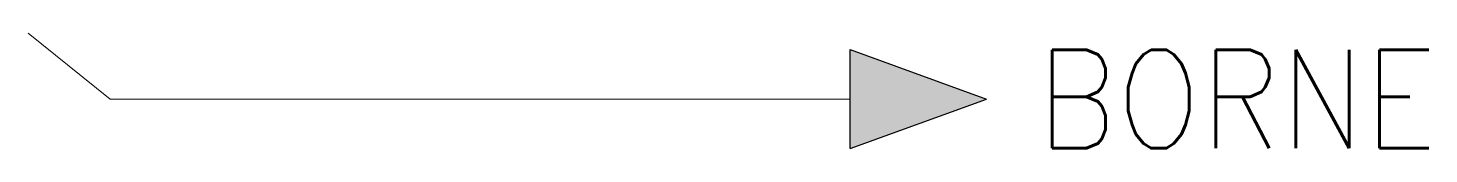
# Model space of a CAD drawing. Extents: x 98.2 to 123.7, y 224.6 to 226.7.
import ezdxf
from ezdxf.enums import TextEntityAlignment as Align

# ---------------------------------------------------------------- set-up
doc = ezdxf.new("R2010")
doc.units = 0
doc.header["$MEASUREMENT"] = 0
doc.layers.get('0').update_dxf_attribs({"linetype": 'CONTINUOUS'})
doc.styles.add('ROMANS', font='romans')

# ---------------------------------------------------------------- blocks, each defined once
blk = doc.blocks.new('24')
at = {"color": 7}
blk.add_line((0.906, 0), (-0.906, 0), dxfattribs=at)
for p in [(-0.906, 0), (0.906, 0)]:
    blk.add_line(p, (0, -2.484))
blk.add_solid([(0, -2.484), (0.906, 0), (-0.906, 0)])

msp = doc.modelspace()

# ---------------------------------------------------------------- linework, layer by layer
at = {"color": 7, "lineweight": 9}
msp.add_lwpolyline([(98.181, 226.743), (99.681, 225.543), (113.181, 225.543)], dxfattribs=at)

# ---------------------------------------------------------------- block references
at = {"color": 7, "xscale": -1, "rotation": 90}
msp.add_blockref('24', (113.181, 225.543), dxfattribs=at)

# ---------------------------------------------------------------- texts
at = {"color": 7, "lineweight": -3, "style": 'ROMANS', "width": 0.9}
msp.add_attdef('BORNE', text='', height=1.8, dxfattribs=at).set_placement((116.588, 225.543), align=Align.MIDDLE_LEFT)

doc.saveas('drawing.dxf')
